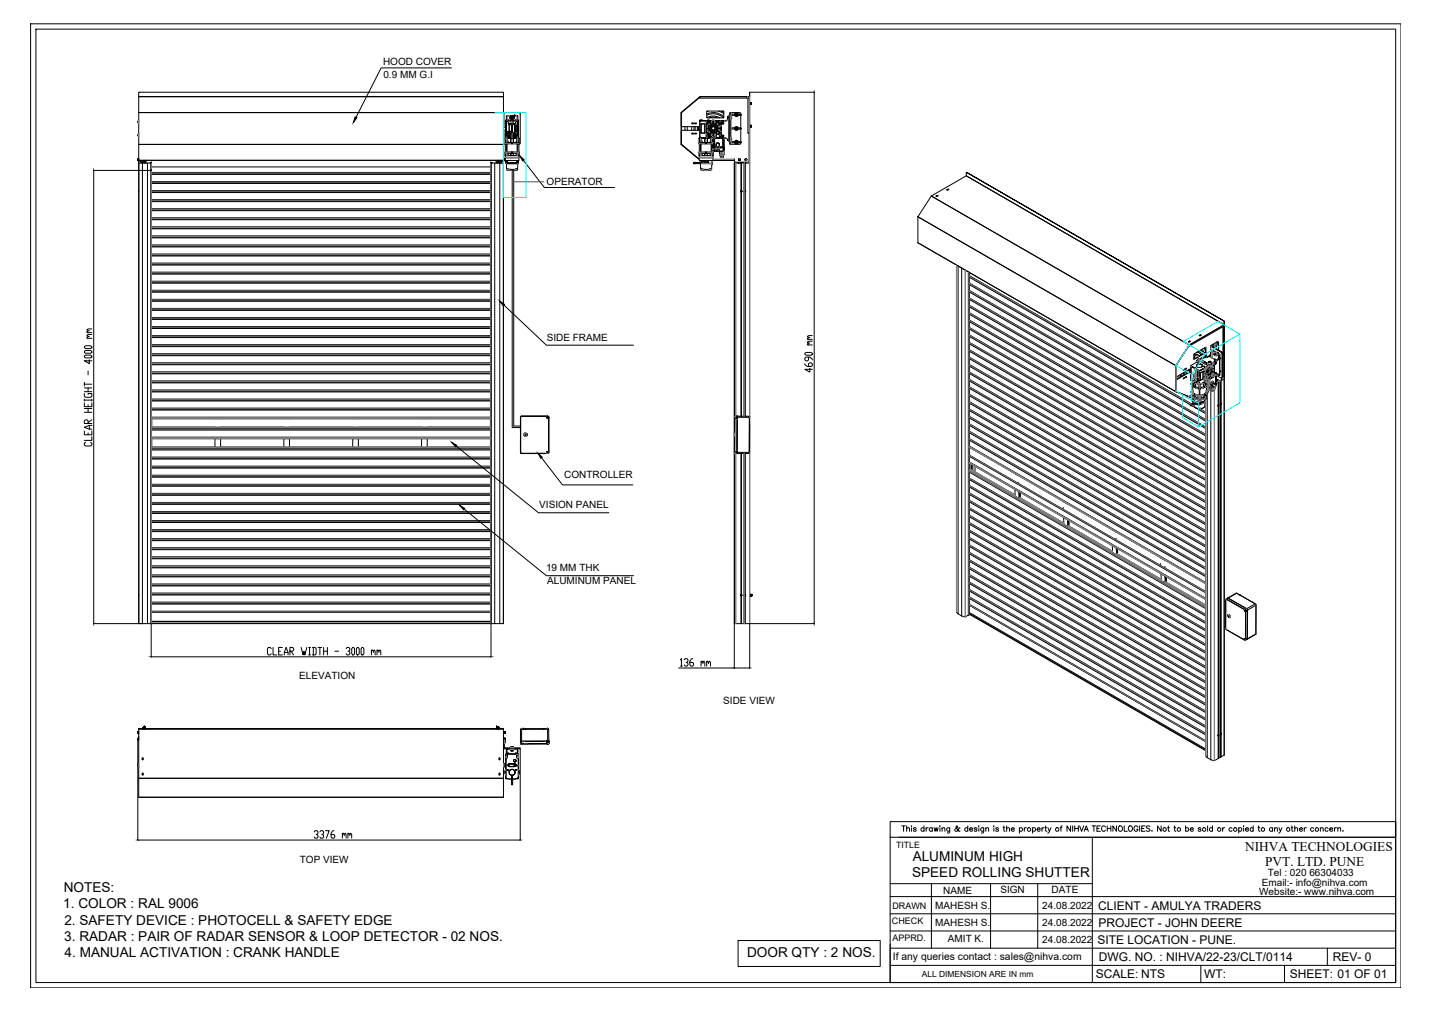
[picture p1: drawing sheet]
<svg xmlns="http://www.w3.org/2000/svg" width="841mm" height="594mm" viewBox="0 0 841 594" stroke-linecap="round" stroke-linejoin="round" font-family="sans-serif">
<defs><g id="words">
<g font-size="8">
<text x="536" y="506">ALUMINUM HIGH</text>
<text x="536" y="516">SPEED ROLLING SHUTTER</text>
<text x="37" y="524">NOTES:</text>
<text x="37" y="534">1. COLOR : RAL 9006</text>
<text x="38" y="543">2. SAFETY DEVICE : PHOTOCELL &amp; SAFETY EDGE</text>
<text x="38" y="553">3. RADAR : PAIR OF RADAR SENSOR &amp; LOOP DETECTOR - 02 NOS.</text>
<text x="38" y="563">4. MANUAL ACTIVATION : CRANK HANDLE</text>
<text x="439" y="563">DOOR QTY : 2 NOS.</text>
</g>
<g font-size="7.8">
<text x="732" y="500">NIHVA TECHNOLOGIES</text>
<text x="744" y="509">PVT. LTD. PUNE</text>
</g>
<g font-size="7.1">
<text x="645" y="534">CLIENT - AMULYA TRADERS</text>
<text x="646" y="544">PROJECT - JOHN DEERE</text>
<text x="645" y="555">SITE LOCATION - PUNE.</text>
<text x="646" y="565">DWG. NO. : NIHVA/22-23/CLT/0114</text>
<text x="783" y="565">REV- 0</text>
<text x="644" y="575">SCALE: NTS</text>
<text x="708" y="575">WT:</text>
<text x="758" y="575">SHEET: 01 OF 01</text>
</g>
<text font-size="6.1" x="525" y="564">If any queries contact : sales@nihva.com</text>
<g font-size="5.9">
<text x="225" y="38">HOOD COVER</text>
<text x="225" y="46">0.9 MM G.I</text>
<text x="321" y="108">OPERATOR</text>
<text x="321" y="200">SIDE FRAME</text>
<text x="332" y="281">CONTROLLER</text>
<text x="317" y="299">VISION PANEL</text>
<text x="321" y="336">19 MM THK</text>
<text x="322" y="343">ALUMINUM PANEL</text>
<text x="176" y="399">ELEVATION</text>
<text x="425" y="414">SIDE VIEW</text>
<text x="176" y="507">TOP VIEW</text>
<text x="745" y="515">Tel : 020 66304033</text>
<text x="742" y="521">Email:- info@nihva.com</text>
<text x="554" y="525">NAME</text>
<text x="588" y="525">SIGN</text>
<text x="618" y="525">DATE</text>
<text x="740" y="526">Website:- www.nihva.com</text>
<text x="550" y="534">MAHESH S.</text>
<text x="613" y="534">24.08.2022</text>
<text x="550" y="544">MAHESH S.</text>
<text x="613" y="544">24.08.2022</text>
<text x="557" y="553">AMIT K.</text>
<text x="613" y="554">24.08.2022</text>
</g>
<g font-size="5.3">
<text x="524" y="534">DRAWN</text>
<text x="524" y="543">CHECK</text>
<text x="524" y="553">APPRD.</text>
</g>
<text font-size="5.1" x="527" y="498">TITLE</text>
<text font-size="4.9" x="542" y="574">ALL DIMENSION ARE IN mm</text>
</g></defs>
<!-- layer: 0 -->
<g fill="none" stroke="#000" stroke-width=".59">
<path d="M18 14h805v566h-805zM21 17h799v560h-799zM265 40h-41l-15 29M82 54h214v3h-214zM412 57l-12 9M412 57h29M412 57l-1 1M412 57h.1M439 57v1h1M439 57v1M440 58v20v17h-8v-2l-1 1M440 58h-29l-11 9"/>
<path d="M440 58h.1M441 57l-1 38v1h-2v16M441 55v2zM441 55h.1M441 57v188M441 57h.1M441 54h38M479 54v312M81 79v1M81 80h.1M81 72h.1M81 79h.1"/>
<path d="M81 73h.1M81 71v1M81 71h.1M81 71v2M81 78v2M81 78h.1M82 66h214zM296 73h.1M296 66v-9h-214v28M296 66l10 1v17l-1 1M296 74h1M296 76h1"/>
<path d="M296 66v19M296 78h.1M296 71h.1M296 79v1M296 71v1M296 79h.1M296 72h.1M296 78v2M296 71v2M296 80h.1M297 75h.1M297 73v5"/>
<path d="M297 76h.1M297 79h.1M297 72h.1M297 78h.1M297 73h.1M297 71h.1M297 71v10M297 71h8M297 71h8v10h-8zM297 72l1 8M298 72v8M298 68v3"/>
<path d="M298 80h.1M298 71h.1M298 68h.1M298 71v1M298 71l-1 1M298 72h.1M298 72h-1M298 80h1M298 71h3M298 71h1M298 78h.1M298 78l1 1"/>
<path d="M298 78v1h1M298 78l1 1h1M299 80h-1M299 71h.1M299 79h.1M299 79v2M299 80h.1M299 80l-1 1M299 80v1M299 77l-1 1M299 77h.1M299 73h.1"/>
<path d="M299 71v2M299 71h1v1M299 73h2zM299 73h2M299 77l-1 1v2M299 73v4M299 79h1M300 79v2M300 79h.1M300 69v1M300 79h1zM300 68h-2"/>
<path d="M300 69l1-1 1 1-1 1zM301 71h.1M300 79h1M300 80v1M300 80l1 1M301 71h-1M301 69h.1M301 71v1M301 72h.1M301 80h.1M301 80h-1M301 77h-2"/>
<path d="M301 73h.1M301 79h.1M301 79h-1M301 77h.1M301 72v1M301 73v6M301 79v1M301 72v8M301 73v5M301 78v1M301 79h1h-1M301 73h2h-2"/>
<path d="M301 78h2v1h-1M301 71h1M301 80v1M301 71h2M302 68h2M302 79h.1M302 79v2M302 69v1M302 68v-1l1 1M302 79h1M303 73v5M303 73h-2"/>
<path d="M303 73h.1M303 78h.1M303 71h.1M303 78h-2M303 78v1M303 73h1M303 78h1M303 79v2M303 71v2M303 71l1 1M303 80h.1M303 80h1"/>
<path d="M303 80l1 1M303 80v1M303 79h.1M303 79v1M304 71h.1M304 78h.1M304 73h.1M304 73h-1M304 80h.1M304 71h-3M304 73v5M304 71v1"/>
<path d="M304 80h-1M304 68v3M304 68h.1M304 72h.1M304 72v8M304 70l1 1M305 71h.1M305 74v3M305 80h.1M305 78h.1M305 79h.1M305 72h.1"/>
<path d="M305 73h.1M305 74h.1M305 77h.1M305 71v10M400 66v19M400 66h.1M400 74h1h10M403 74v3M404 74v3M407 74v3M407 78v1M407 72v1"/>
<path d="M408 74v3M409 74v3M409 78v1M409 72v1M410 74v3M411 74v3M411 71h.1M411 77h-10h-1M411 71v10M411 71h8l-4 1v9h4h-8zM411 71h8M412 71h.1"/>
<path d="M412 73h2v5h-2zM413 71h.1M415 72h.1M415 74h.1M415 80h.1M415 77h.1M415 76v5M415 75v1M415 72v3M415 79h.1M415 76h.1M415 78h1"/>
<path d="M415 75h.1M415 71v1M415 74h1M415 74v1M415 76v1M415 79v2M415 72h1M415 74l1 1M415 71h.1M415 75h1M415 71l1 1M415 67l3-1h3l4 2"/>
<path d="M415 68a9 9 0 0 1 10 1M415 71h3M415 65h10v4h-9zM415 79v1M415 69a7 7 0 0 1 8 0M416 72h.1M416 71v1M416 79h-1M416 79h.1M416 79l-1 1M416 72v1M416 73h-1h1"/>
<path d="M416 76h.1M416 75h.1M416 76h-1M416 78v1M416 78h.1M416 76l-1 1M416 75v1M416 76v1M416 74h.1M416 74v1M416 77l1 1M416 71h.1"/>
<path d="M416 65l-1 1M416 73h.1M416 73h1M416 78h1M416 79v2M417 73h-1M417 73h.1M417 78l1 1M417 78h.1M417 71h.1M417 78h-1M417 73l-1 1"/>
<path d="M417 69h3h2M417 78v3v-2M417 71v2M417 73l1-1-1 1M417 78v3M417 72v-1v2M417 72h1zM417 79h1M417 79v2M417 79l1 1M418 71h.1M418 71v1"/>
<path d="M418 79v1M418 80v1M418 75a1.2 1.2 0 0 1 2-1 1.2 1.2 0 0 1 0 2 1.2 1.2 0 0 1-2 0M418 75v1M418 79h.1M418 72h-1M418 79l-1-1 1 1M418 76h.1M418 75h.1M418 72h.1M418 79v2M418 72l-1 1"/>
<path d="M418 75a1 1 0 0 1 2 0 1 1 0 0 1 0 1 1 1 0 0 1-2 0M418 75l1 1M418 80h.1M418 71h2M418 80h2M418 71h1h1M418 72h2M418 79h2M418 72v-1v1M419 71h.1M419 71h5v10h-5h4v-10zM419 71h5"/>
<path d="M420 79h.1M420 72h.1M420 79v1M420 71v1M420 79v2M420 79l1 2M420 80h.1M420 71h3M420 71h.1M420 72l1 1M420 72l2 1M420 72h1"/>
<path d="M420 72h1v-1v1M420 80l1 1M421 71h-1M421 79v2M421 79h-1M421 79h.1M421 72l1 1M421 78l-1 1M421 73h1M421 78h1M422 78l-2 1M422 73h.1"/>
<path d="M422 78h-1M422 78h.1M422 78l-1 1M422 73v1M422 73l1 1M422 78v1h1M422 78h1v1M422 65l3 2M422 74h.1M422 77v1M422 74v1M422 76v1"/>
<path d="M422 75h.1M423 79h.1M423 72h.1M422 76h.1M422 77h.1M422 74l1 1M422 76h1M422 76l1 1M423 74h.1M422 75v1M423 76h-1M423 75h-1"/>
<path d="M423 76v1M423 75h.1M423 76h.1M423 79v1M423 72h-1v1M423 77l-1 1M423 75v1M423 77h.1M423 72l-1 1M423 77v2M423 71v1M423 72v2"/>
<path d="M423 79v2M423 74v1M423 74l-1 1M423 71h.1M423 80h.1M423 72v4M423 76v4M423 80v1M423 71h1M424 71h.1M424 71h-5M424 71h2"/>
<path d="M424 74h.1M424 77h.1M424 71v3M424 71v10M424 65l1 1M424 72l3-1 1-3v15l-1-2-3-1zM424 71h2h-2M425 80h.1M425 73h.1M425 80h-1h1M426 71h.1M428 70h.1"/>
<path d="M428 69h.1M428 68v1M428 68h.1M428 68v2M428 68h1M429 67v-1v1M429 70h.1M429 66l6 1v17v1h-6M429 68h.1M429 70h1M429 68h1M430 68h.1"/>
<path d="M430 68v1v1M430 70h.1M430 68v2M430 75v1h2M430 75h2M432 67h-2l2 1M433 75v1zM433 67v1zM434 67h1l-1 1M434 75h1M435 75v1h-1M435 67v1"/>
<path d="M435 75v1M435 68h.1M435 76h.1M440 78h.1M441 75h.1M441 74v1M441 61h.1M441 74h.1M81 93v1v-1h1l-1 1M81 94h.1M81 94h1M81 93h.1"/>
<path d="M81 93h1M82 93v1M82 85h214M82 85v9h214v-9M82 94h214M82 95v271M82 94v1v-1M82 95h.1M82 94h-1M82 96h2v270h-2zM82 95v1M83 95v1"/>
<path d="M84 96h3M85 94v1h-3M85 95h-2h2v1M85 95h.1M85 94v2M86 94v2M87 96h2v270h-2zM88 96h1M88 96h.1M89 96h.1M89 96v270M89 99v267"/>
<path d="M89 98h199M288 99v267M288 96h.1M288 96v270M288 96l1 290M288 96h1M289 96h.1M289 96h-1M289 96l-1 270M291 96h-2v270h2M292 94v2M293 94v1h3"/>
<path d="M293 96v-1h2v1M293 95h2M293 95h.1M294 96h2v270h-2zM294 96h-3v270h3M295 95h.1M295 95l1 1M296 95h.1M296 94v1M296 95v271M296 94h.1M296 93v1"/>
<path d="M296 93h.1M297 94h.1M297 93h.1M297 93v1M297 84h.1M297 90v1M297 91h.1M297 84h1M297 89v1M297 91h1M297 89h.1M297 84v6"/>
<path d="M297 81v3M297 81h.1M297 81h8M297 91v2M297 93h8M297 85h-215M297 95h.1M297 90h.1M298 84h.1M297 90h1M297 90l1 1v-1M297 94v1"/>
<path d="M297 96h.1M297 96h1M298 90h.1M298 80v1M298 96v4M298 81h.1M298 96h3M298 89h-1M298 84v-1v1M298 84v5M298 89l-1 1M298 84h1"/>
<path d="M298 89l-1 1 1-1h1l-1 1M298 83h.1M298 83l-1 1M298 83v1M298 91h.1M298 81h-1v3M298 100h2M298 100h1M298 81h3M298 95h.1M298 95h1M298 95h-1l1 1"/>
<path d="M298 93h.1M298 90v1M298 91h2M298 100h6M298 100h.1M298 99h1M298 99h.1M298 99v1M299 81h.1M299 100h.1M299 99v1M299 90h-1h1"/>
<path d="M299 99h.1M299 100h4M300 81h-1M300 81h2M300 81h.1M300 90v1zM300 84h.1M300 84h-1l-1-1 1 1h-1M300 91h.1M300 84h-2v5h2M300 81h-2v3v-3M300 84h2"/>
<path d="M300 89h2v1h-2zM300 89v1h-1l-1 1v-1M300 81v3M300 89h2M300 89h.1M300 91h2M301 81h.1M301 96h.1M301 93h.1M301 95h-3a1.4 1.4 0 0 0 1 1 1.4 1.4 0 0 0 1 0h1M301 96h3M301 95h3a1.4 1.4 0 0 1-1 1 1.4 1.4 0 0 1-1 0h-1"/>
<path d="M301 81h3M301 81h1M302 81h-2v3h2v-3M302 89h.1M302 84h2v5h-2M302 91h.1M302 81h.1M302 81v3h2M302 81h2M302 89v2h-2M302 81h1M303 100h.1"/>
<path d="M303 100h1M303 81h.1M303 99v1M303 99h.1M303 90h2M303 90h1M304 99h.1M303 99h1M304 99h-1M304 84h-1M304 83v1h-1zM304 90v1l-1-1h1"/>
<path d="M304 81v3zM304 81h1M304 91h-2M304 90v1h-2M304 91h1M304 91h.1M304 90v1M304 95h.1M304 95h-1M304 90h.1M304 81h.1M304 81h-3"/>
<path d="M304 84h.1M304 100h-2M304 83v1M304 96h.1M304 90h-2v1M304 89v1M304 100h.1M304 84h1M304 89l1 1M304 80v1M304 89h1M304 84v5"/>
<path d="M304 90h1M304 96v4M304 95v1M304 94v1M304 90v1v-1M305 90h.1M305 84h-1M305 89v1M305 90h-1M305 81h.1M305 95h.1M305 93v1h-8"/>
<path d="M305 93h.1M305 85h.1M305 91v2M305 89h.1M305 81v3M305 91h.1M305 89v1h-1M305 84h.1M305 90v1h-1M305 90v1M305 84v5M308 94l12 16h41"/>
<path d="M400 85h.1M400 85l11 9M400 84l1 1M408 96h1zM408 96h1M409 96h-1M409 95h2M409 96h2M409 96h.1M411 96h.1M411 95v1M411 93v1"/>
<path d="M411 84h.1M411 89v1M411 90v1M411 91h.1M411 90v3M411 84h1M411 91h1M411 89h.1M411 81v3M411 81h.1M411 81h7M411 93h.1"/>
<path d="M411 93h8M411 93v1h8v-1M411 84v6M411 81h8M411 90h.1M411 90h1v-1h1l-1 1M411 84h2M411 90h1M411 90l1 1v-1M411 94v1M412 96h.1M412 90h.1"/>
<path d="M412 96v4h2M412 84h.1M412 84h-1M412 84v5h-1M412 84v-1v1M412 83h.1M412 83l-1 1M412 83v1M412 81h.1M412 91h.1M412 81h-1v3M412 96h1"/>
<path d="M412 90v1M412 91h2M412 99h.1M412 100h.1M412 95h-1M412 96h-1M412 96h2M412 84v-1l1 1h-1h1M412 99h1M412 99v1M412 100h1M413 100h.1"/>
<path d="M413 99v1M413 96h3M413 96h.1M413 90h-1h1M413 99h.1M413 100h4M414 84h-2v5h2M414 84h.1M414 91h.1M414 81h-2v3v-3M414 95h2v1h-2zM414 95h-1"/>
<path d="M414 95h-2v1M414 81h.1M414 84h2h-2zM414 90h2v1h-2zM414 90v1M414 90v-1h2v2M414 89v1h-1l-1 1v-1M414 81v3h-2M414 89h2M414 84h2M415 100h.1M415 81h.1"/>
<path d="M415 81h3M416 84h2v5h-2M416 81h-2v3M416 89v1h1l1 1v-1M416 91h-2M416 91h.1M416 81h.1M416 81h2M416 91h2M416 95v1h2M416 95v1M417 100h.1"/>
<path d="M417 99v1M417 99h.1M417 90h1M418 99h.1M418 99v1M418 100h-1M418 81h.1M418 99h-1M418 84h-1M418 83v1h-1zM418 99l-6 1M418 91h1"/>
<path d="M418 81v3zM418 91h.1M418 90v1h-2M418 90v1M418 90h.1M418 84h.1M418 83v1M418 83h.1M418 83l1 1M418 84h-2v-3v3M418 90h-1h1h-1M418 89v1"/>
<path d="M418 84h1M418 89l1 1M418 97h.1M418 89h1M418 84v5M418 90h1M418 96h-6M418 96h.1M418 96v4h-2M418 94v2M419 89v1M419 89h.1"/>
<path d="M419 81h.1M419 84h.1M419 90l-1 1v-1M419 90h.1M419 81h-1M419 81h-8M419 88h.1M419 87v-6l1 6h5l1-6-1 7 1-1M419 87h.1M419 87v1M419 88v1M419 81v6"/>
<path d="M419 94h12zM419 93h.1M419 91v2M419 91h.1M419 90v1h-1M419 85h.1M419 83h.1M419 82h.1M419 86h.1M419 90v1M419 81h5M419 81h6"/>
<path d="M419 87l1 1zM419 81v3M419 88h1M419 88l1 1M419 81v1M420 81h-1v6M420 81h.1M420 88h3v1h2v-1M420 88v1h3v2M420 81v6l5-1v-5M420 81v5M420 86v1"/>
<path d="M420 86h5M420 80v1M420 89h5M420 81h1M421 81h.1M421 86h.1M421 85a1 1 0 0 1 1-1 1 1 0 0 1 1 1M421 86v-1a.9 .9 0 0 1 1-1 .9 .9 0 0 1 1 1v1M421 85a.9 .9 0 0 1 1-1 .9 .9 0 0 1 1 1M421 85v1M421 89h.1M423 85v1"/>
<path d="M423 86h.1M423 91h.1M423 81h.1M423 81h-3M423 89v2h1v-2M423 92h1h1h-2l1 1h1v-1M423 92h.1M423 91h2M423 92h2M424 81h.1M424 81h1M424 81h-1"/>
<path d="M424 91h.1M424 92h.1M424 91v1M424 81h2h-2M424 91h-1M424 91h1M425 86h-2M425 92h.1M425 91h.1M425 86h.1M425 92h-1M425 91h-1"/>
<path d="M425 91v1M425 81h.1M425 86v1M425 81v5M425 89h.1M425 88v1M425 88h.1M425 81h1M425 88v1l1-1M426 91h-2M426 91h-1M426 81h.1"/>
<path d="M426 88l-1 1M426 88v3M428 82h.1M428 83h.1M428 83h1M429 84v1v-1M429 84v-17v17M429 84h.1M429 83h.1M429 81h.1M429 81h1M429 83h1"/>
<path d="M430 81h.1M430 81v2M430 83h.1M431 94h.1M432 83l-2 1h2M433 84h.1M433 83v1zM434 83l1 1h-1M434 96h.1M434 94h.1M434 93v1M434 93h1"/>
<path d="M434 95v1M434 93l1 1h-1M434 93l1 1M435 94h-1M435 94h.1M435 96h.1M435 93v1M435 95v1M435 83v1M435 84h.1M436 96h.1M436 96v16"/>
<path d="M436 95v1M437 95v1M437 96h-1v16M437 96h.1M437 96l1 16M437 95v150v-149M438 96v16M438 96h.1M438 94h.1M438 95v1M438 94h1M438 94h1z"/>
<path d="M439 93v1M439 93l-1 1M439 94h.1M439 94h-1M439 95v1M55 100h34M55 100v266M82 113h.1M82 112v1M82 112h.1M89 100h.1M89 118h199"/>
<path d="M89 112h199M89 107h199M89 102h199M89 117h199M89 113h199M89 108h199M89 101h199M296 112v1M300 100h.1M300 100h2M301 100v151h5M302 100h.1"/>
<path d="M302 100v150h4M414 100h.1M414 100h2M416 100h.1M436 112v1M436 113h.1M436 112h.1M436 112v-16h-4v159M436 113v132M438 112v1M438 112h.1M438 113h.1"/>
<path d="M438 113v132M547 115h.1M547 115l21-12 151 88M547 115l152 88M550 115h1zM550 115h.1M551 115h-1M551 115h.1M557 112l1-1zM557 112h.1M557 111v1M558 111l-1 1"/>
<path d="M568 103h.1M568 101h.1M568 101v2l151 88M568 101l151 88zM89 139h199M89 134h199M89 128h199M89 123h199M89 140h199M89 133h199M89 129h199M89 124h199"/>
<path d="M539 127v16l152 87M539 127l152 88M539 127h.1M89 155h199M89 150h199M89 144h199M89 160h199M89 156h199M89 149h199M89 145h199M539 143h.1M539 143l152 87"/>
<path d="M562 156v204M563 156v205l2 1M565 158v204M569 160v202M569 160v201zM89 176h199M89 171h199M89 166h199M89 177h199M89 172h199M89 165h199M89 161h199"/>
<path d="M296 179l25 24h51M570 160l-1 201M570 162l130 76-130-76M570 167l139 80M570 171l139 80M570 175l139 81M570 180l139 80M570 162l130 75M570 163l130 75M570 166l139 80M570 172l139 80M570 175l139 80"/>
<path d="M570 176l139 80M570 179l139 81M51 199h3M51 195h3M53 198h-2l1 1M53 194l-2 1h1M54 197h-2h-1l1 1M54 193h-2l-1 1h1M89 198h199M89 192h199M89 187h199M89 182h199"/>
<path d="M89 197h199M89 193h199M89 188h199M89 181h199M474 199h3M476 198l-2 1h1M477 197h-2l-1 1h1M570 184l139 80M570 188l139 81M570 193l139 80M570 197l139 80M570 185l139 80"/>
<path d="M570 188l139 80M570 189l139 80M570 192l139 81M570 193l139 81M570 198l139 80M705 197h1zM705 197h.1M706 197h-1M718 192h1M719 191l-1 1M719 192v30M719 192l-21 12"/>
<path d="M719 191v1M719 192h.1M719 192v17M719 189h.1M719 189h1M719 191l-20 12M719 191h.1M719 191v253l-1 1v-13M719 189v2zM719 191v253M50 209h3l1 1h-1h-3zM50 206h3l1 1-1 1h-3z"/>
<path d="M50 204v-1h3l1 1-1 1h-3zM52 218v2M53 211v3l-3-2h4M89 219h199M89 214h199M89 208h199M89 203h199M89 220h199M89 213h199M89 209h199M89 204h199M473 214l1 1h3v-1v-1l-2 1v1"/>
<path d="M473 208l1-1h3v1v1h-3zM474 203h3M475 210v2h-1h-1v-2h1h2l1 2M476 216v3l-3-2h4M476 202h-2l1 1M477 201h-2h-1l1 1M570 201l139 81M570 206l139 80M570 210l139 81M570 215l139 80-139-80M570 219l139 80M570 201l139 80"/>
<path d="M570 202l139 80M570 205l139 81M570 206l139 81M570 210l139 80M570 211l139 80M570 214l139 80M570 215l139 80M570 219l139 81M691 215v15M691 215h.1M691 215v6l9-4M694 220l1 1"/>
<path d="M695 219l1 1M695 220h1M695 217h.1M696 219v1M696 217h.1M697 218l1 1M697 216v1M698 204l-7 11M699 201h1zM699 201h-1M699 217v1M699 217l1 1-2-1"/>
<path d="M699 203l-152-88-8 12 152 88M699 203l-8 12M699 217l1 1M699 203h.1M699 200v1M699 201h1M700 215v8M700 218l-8 5M700 218l-9 5M700 215h.1M700 215l5 3M700 215v8l5 3"/>
<path d="M700 215l8-5h1l2-1 4 3-2 1h1l-4 2-5 3zM700 216h.1M700 216l5 2v8l-5-3zM700 216v7M700 215l3 2M700 215v1M702 210h.1M702 209a2.2 2.2 0 0 1 3 0M702 210v1M702 217h.1M702 216v1M702 217h1"/>
<path d="M703 217h.1M703 217l2 1M703 216h.1M703 219l-1 1M703 217v6M703 208l1 1M703 212h.1M704 214a1.4 1.4 0 0 1 2 0 1.4 1.4 0 0 1 1 1l-1 1a1.4 1.4 0 0 1-2 0 1.4 1.4 0 0 1-1-2zM704 207h1l1 2M704 215h-1a1.6 1.6 0 0 1 2-1 1.6 1.6 0 0 1 1 1v1M704 217v4l-1 1M704 212h-1h1"/>
<path d="M704 216h.1M704 214l-1 1M704 214h.1M704 207h1M704 218h.1M704 218v3M704 213h.1M704 212h.1M704 211l-1 1M704 206l2 2M704 209h-1l-1 1M705 212h.1"/>
<path d="M705 209h-2h-1M705 218h.1M705 211l-1 1M705 218v8M705 211h.1M705 211h-1v2M705 218v8zM705 218l5-3zM706 219l1-1v5l-1 1zM706 219h.1M706 206l1 2M706 213h.1"/>
<path d="M706 210v1M706 212h1l3 1a.7 .7 0 0 1-1 1 .7 .7 0 0 1-1 0zM706 214h.1M706 214h-1a1 1 0 0 0-1 0 1 1 0 0 0 0 2M706 214l1 1h-1M706 214l1 1M706 205l2 2M707 210h.1M707 218v5h-1M707 218l-1 1v4M707 218h.1M707 215h.1"/>
<path d="M707 213l3 1M707 213h.1M707 212l3 2M707 212h.1M708 205v1M708 215h.1M708 217h.1M708 209v1M708 219h.1M708 216l1 1M708 219v1M708 204v1"/>
<path d="M708 216v1M708 218v1M708 210h.1M708 207h.1M708 204l1 3M709 207l-7 4M709 217l-1 1v-1M709 217h.1M709 219v2M709 207h.1M709 207v-3l-7 4v3M709 214h1"/>
<path d="M709 214h.1M709 209h.1M709 210h.1M709 209l-4 3v-1M709 209l-4 2M709 216h1M709 220h1M709 216h.1M710 216h.1M710 220h.1M710 214h.1M710 213v1"/>
<path d="M710 215v1M710 219h.1M710 217a1.6 1.6 0 0 1 2-1 1.6 1.6 0 0 1 0 3 1.8 1.8 0 0 1-3 2 1.7 1.7 0 0 1 0-3zM710 216a1.9 1.9 0 0 1 3 0 1.9 1.9 0 0 1 0 3 2.4 2.4 0 0 1-2 2 2.4 2.4 0 0 1-3-1l1-2zM710 215h1M710 215h.1M710 217h1a1.7 1.7 0 0 1 0 2 1.7 1.7 0 0 1-1 1zM710 215l-2 2v7l2-1-5 3M710 217a1.2 1.2 0 0 1 2 0 1.2 1.2 0 0 1-1 2v1a1 1 0 0 1-2 0 1 1 0 0 1 0-2zM710 218a1 1 0 0 1 2 0 .8 .8 0 0 1-1 1 .8 .8 0 0 1-1 0 .8 .8 0 0 1 0-1zM710 213l1-1 1 1h-1M710 213h.1"/>
<path d="M711 215h.1M711 215l3-2-3 2M711 215h-1M711 209l-1 1M711 209h.1M711 217v2h-1M711 217l-1 2M711 217h.1M711 208h.1M711 210h.1M711 217h1M711 217l1 2-1 1h-1"/>
<path d="M711 216l-2 2v2M711 213h.1M711 215h1M711 203v4M711 213h-1M712 215h-1M712 214l-1 1M712 215h.1M712 206l-1 2-1 2M712 206h.1M712 215a4 4 0 0 1-2 6h-2M712 220l-1 1"/>
<path d="M712 216h-1M712 206l-1 3M712 219h.1M712 219h1M713 214v1zM713 216h.1M713 214v1M713 219v1M713 214h.1M713 218h.1M713 219l-1 1M713 214l-1 1"/>
<path d="M713 219h.1M713 217h.1M713 217v1M713 213h.1M713 220h.1M713 213v1M713 213l-2 2M714 208v1zM714 208v1M714 213h.1M714 208h.1M714 212h1l-2 1"/>
<path d="M714 213v8l-3 2 2-2v-8M714 213v8M714 203l-1 1M714 203v1zM714 204h-1M714 203h.1M714 207h1v1M714 208h1h-1M714 211h.1M714 207l1 2M714 207l-2-1h1l4 3M714 214h.1"/>
<path d="M714 220h.1M714 203v1M714 209h.1M714 207v1M714 202v1M714 202h.1M715 214h-1M715 220h-1M715 213l-1 1M715 219l-1 1M715 213h.1M715 219h.1"/>
<path d="M715 203h.1M715 212h.1M715 213v1M715 219v1M715 208l-1 1M715 202v1h-1M715 202l-1 1M715 202h.1M715 207l2 1-1 3-2 2M715 202h-1M715 203v1M715 208v1h-1"/>
<path d="M715 208v1M715 201h1M715 202h1l-1 1M715 202h1M715 208l1 1M715 208h.1M716 202h-1M716 207v1zM716 220h.1M716 201v5M716 211h.1M716 209h.1"/>
<path d="M716 209h1M717 209v12l-1-1h-2v-6l2-3zM717 208v13M718 207v1M718 207l1 1M718 207l-6-4 4-2h-1l-3 2 6 4M718 207h.1M718 208v14l-3-1M719 208l-1 14M719 208h-1M719 208h.1M50 237v2h4v-2"/>
<path d="M50 231v2h3h1v-2h-2v1M50 235h4M50 225v2M50 235v1M50 230h4M50 228h4M50 226h4M52 228v2M52 238v1M54 235v1M89 235h199M89 230h199"/>
<path d="M89 224h199M89 240h199M89 236h199M89 234h199M89 229h199M89 225h199M570 223l139 80M570 228l139 80M570 232l139 80M570 236l139 81M570 223l139 81M570 224l139 80"/>
<path d="M570 227l139 80M570 233l139 80M570 236l139 80M570 237l139 80M691 230h.1M691 230l8 3M691 222h1M691 221h.1M691 223h.1M691 223h1M692 223l-1 1M693 221v1"/>
<path d="M694 220v1M695 222h.1M696 222v1zM696 222h.1M697 221h.1M699 233h.1M699 233l2 1M700 233l1 1M700 238h.1M700 223h.1M700 223l5 3M700 223l1 1"/>
<path d="M700 233h1M700 226h.1M700 225v1M700 230v1M700 231h.1M700 230h.1M700 226h1M700 230l1 1M700 225h.1M700 231h1M700 223l2 1M700 238l9 5"/>
<path d="M700 226v4l1-4M701 226h.1M701 226h-1h1M701 231v1M701 235v2M701 234v1M701 235h.1M701 238l1 1M701 234a3 3 0 0 0 5 3M701 225h-1M701 225h.1M701 237l-1 1"/>
<path d="M701 232l1 1M701 232l-3 1M701 224v1M701 232h.1M701 225l1 2M701 225v1M701 234a3 3 0 0 0 4 3l2-1-1 1M701 232l-2 1M701 232v2M701 233h.1M701 238h-1M701 238h.1"/>
<path d="M701 226l2 2M701 226v4l1 2M701 229v2l2 1M701 229v2M701 229v1M701 226l1 1M701 234h.1M701 230l1 2M701 233v1a6 6 0 0 0 7 0M701 238h1M701 233l1 1M701 224l2 1"/>
<path d="M701 224l4 2M701 235l1 2M702 231v2l1 1M702 232v1M702 225v2l1 1M702 231h.1M702 220h.1M702 225h1M702 225h.1M702 220v2M702 233h.1M702 231l1 1v2"/>
<path d="M702 227h.1M702 233l1 1M702 236h.1M702 237v1M702 238l1 2h2M702 238v1M702 239h.1M702 239l1 1h1M702 220v1v1M702 221h.1M702 237h-1M702 237l-1 1"/>
<path d="M702 222h.1M702 224h.1M702 232h3h-2M702 222h1M702 234h.1M702 234a6 6 0 0 0 6 0M702 237h1M702 237h.1M702 224v1M703 224h.1M703 224h-1M703 223h.1"/>
<path d="M703 228h.1M703 234h.1M703 225l2 1M703 225v3M703 232h.1M703 232l-1-1 1 2M703 222v1M703 225h.1M703 223v1M703 222h.1M703 233v1M703 234h2"/>
<path d="M703 232v1M703 225v2a1 1 0 0 0 1 1 1 1 0 0 0 1-1v1M703 222l1 1M704 223h-1M704 223l-1 1M704 224h.1M704 223h.1M704 228l1 1M704 233h1M704 232l1 1M704 222h.1M704 221h.1"/>
<path d="M704 222h-1l2 1M704 221v1M704 223v1v-1M704 223v1M704 223h1M704 237h1M704 223v1l1-1M704 224h1M704 228h-1M704 228h1M705 240h.1M705 226h-1"/>
<path d="M705 223v1M705 227l-1 1zM705 226h.1M705 223h.1M705 228h-1M705 224h.1M705 233h.1M705 228h.1M705 229h.1M705 224h-2M705 234h.1M705 228v1"/>
<path d="M705 232h-1l1 2v-1M705 224v1M705 225v1M705 237h.1M705 232h1v1M705 228v5v-4M705 233l1-1zM705 228h1M705 240h1M705 227l1 1zM706 223v1M706 236v1"/>
<path d="M706 237a2.2 2.2 0 0 1-4 0M706 228h.1M706 228h-1M706 233l-1 1v-1M706 228l-1 1M706 233h-1M706 236h.1M707 225l-2 1M707 236l-1 2M707 223h.1M707 236v1h-1M707 225v2a1 1 0 0 1-1 1 1 1 0 0 1-1-1v1"/>
<path d="M707 234h-2M707 232h.1M707 228h-1M707 234h.1M707 232v1M707 233v1h-2M707 225h.1M707 225v3M707 228h.1M708 236h-1M708 236h.1M708 237h-1"/>
<path d="M708 234h.1M708 220h.1M708 222h.1M708 222v1M708 220l1 1M708 236l-2 1M708 223h.1M708 220v1M708 235h.1M708 239l-1 1h-2M708 221v1M708 235l-1 1"/>
<path d="M708 239h.1M708 239h1M708 238h.1M708 238v1M708 238a2.5 2.5 0 0 1-2 2M708 238h1M708 235v1l-1 1M708 236v2M708 225h-1M708 231l-1 2M708 222v1zM708 233l-1 1"/>
<path d="M708 231l-1 1M708 231l-1 3M708 227h.1M708 225h.1M708 231h.1M708 225v2l-1 1M708 231v2l-1 1M708 221h1M708 222h1M708 235v1M709 222h.1M709 235v209"/>
<path d="M709 224l-2 1M709 221h.1M709 222h-1M709 221l-1 1M709 221v1M709 233l-1 1M709 233l-3 2-4-1M709 230l-1 2M709 231l1-1zM709 226l-2 2M709 229l-1 2M709 226v4a3 3 0 0 1-4 2h2"/>
<path d="M709 229v2l-2 1M709 233v1l-1 2h-4a3 3 0 0 1-3-2M709 229l-1 4M709 228h.1M709 229v1M709 227h.1M709 227v1M709 226v1M709 231v1M709 232v1M709 225v1M709 225l-1 2"/>
<path d="M709 232l-1 1M709 224v1M709 226h.1M709 225h1M709 225h.1M709 223h.1M709 226h1h-1M709 222v1M709 223h1M709 222h1M710 231v214l2 1M710 223h-1"/>
<path d="M710 221v1M710 229h.1M710 226l-1 4v-4M710 225h.1M710 223h.1M710 228h.1M710 230h.1M710 227v1M710 222h.1M710 222h-1M710 222l-1 1M710 231h-1"/>
<path d="M710 231h.1M710 225v1M710 226h-1M710 230l-1 1M710 226h.1M710 230v1M710 223h1M710 223v5M710 227h.1M710 221h.1M710 229h1M710 228v1"/>
<path d="M710 223l-3 2M710 223v4M710 222h2M710 223l-5 3M710 228h1M711 223h-1M711 229h-1M711 223h.1M711 229h.1M711 228h-1M711 229h3l-1 1-1-1M711 223v4"/>
<path d="M711 221v1l-1-1M711 227h.1M711 221h.1M711 221v1v-1M711 221v1M711 222h.1M711 222h1M712 225h.1M712 227h-1M712 227h.1M712 229v217M712 225v2"/>
<path d="M712 229h-1h1M712 229h.1M712 220l1 1M712 229v1M712 230h2M712 229h1M712 220h.1M713 224v1M713 224h.1M713 225a.7 .7 0 0 0-1-1 .7 .7 0 0 0 0 1M713 225v1l-1 1v-2M713 225v1"/>
<path d="M713 226h.1M713 228h.1M713 227v1l-2 1v-1M713 229h.1M714 230h.1M714 221h.1M714 221l-4 2M714 229h-1M714 221l-3 2M714 229h.1M714 229l-1 1h-1v-1v1M714 227v2h-1h-1"/>
<path d="M714 220v1M714 225l-1 1M714 225h.1M714 225l-2 2M714 221v4l-1 1v-2a.8 .8 0 0 0-1 0 .8 .8 0 0 0 0 1l-1 2M714 221v4M714 221h1M715 227l-4 2M715 221h.1M715 227h.1M715 220h.1M715 220l-1 1"/>
<path d="M715 226v1M715 226h.1M715 221l-1 4-3 2M715 221v4l-4 3M715 221v4M715 220v5M715 225l-1 2-3 1M715 225v1M715 223v1M715 224h.1M715 225h.1M715 224h1"/>
<path d="M715 223h.1M715 223h1M716 223l-1 1M716 223v1zM716 223h.1M716 224h.1M716 224l-1 1 1-1M716 223v1M716 224l-1 1M716 238v1zM716 238h.1M716 225v13"/>
<path d="M716 239v193M716 224h1M717 224h.1M717 224l-2 1M717 224v221l-1 1v-14M717 224v221M717 224l1 13M717 237v1zM717 237h.1M717 237l1 1M718 237v1M718 238h.1"/>
<path d="M718 237h-1M718 223h.1M718 237h.1M718 223v1M718 238v193M718 224h-1M718 222h.1M718 222v1M718 223h1M719 222h-1M719 222h.1M719 222l-1 1"/>
<path d="M719 223l-3 1M719 223h.1M719 223h-1M719 222v1M719 223l-1 1v13M50 253v2h4v-2M50 240h4M50 242h4M50 260v2h3h1v-2h-1M52 249v-2h-1h-1v2h4M52 240v2M52 254v1"/>
<path d="M53 250v2M54 257v2h-4M54 250l-4 1 4 1M54 247l-2 1M89 246h199M89 257h199M89 252h199M89 251h199M89 245h199M89 241h199M89 253h199M89 251v-5h199v5"/>
<path d="M126 258h-37v5M126 258h4M126 258v5h4v-5M126 251h4M130 258h37M167 258h3M167 258v5h3v-5M167 251h3M170 258h37M207 258h4M207 258v5h4v-5M207 251h4"/>
<path d="M211 258h37M248 258h3M248 258v5h3v-5M248 251h3M251 258h37v5M306 245v21M307 245h14M307 245h-1v21v-21M307 245h-1M308 255l1 1M308 255v1M308 255h.1"/>
<path d="M308 256h.1M308 255v1h1M309 255v1M309 256h.1M309 255h-1M309 255h.1M310 255h.1M310 256h-1M310 256h.1M321 245h.1M321 245h1M321 246h2"/>
<path d="M321 246h.1M321 245v1M322 245l1 1M322 245l-1 1M322 245h.1M322 245h1v21M322 246h.1M323 246h-2M432 256h.1M432 255v1zM432 256v137h-33M432 255h.1"/>
<path d="M432 255v1M432 245v21M432 245v1h1M432 245h.1M432 246v19M432 245v1M433 246h.1M433 245h-1M433 246v19M433 245h.1M433 245h7l-8 1M433 246v20h-1"/>
<path d="M440 245h.1M440 245v21M440 245h1M440 249v13M440 248h.1M441 245h.1M441 245v3M441 245l-1 21M441 248h.1M441 249v144M441 248v1M570 241l139 80"/>
<path d="M570 245l139 80M570 249l139 81M570 258l139 80M570 240l139 80M570 246l139 80M570 249l139 80M570 250l139 80M570 253l139 81M570 254l139 80M570 259l139 80M704 240l5 3M705 240h-1"/>
<path d="M705 240l4 2M89 264h199M89 263h199M89 280h199M89 274h199M89 269h199M89 279h199M89 275h199M89 270h199M126 263h.1M130 263h.1M167 263h.1"/>
<path d="M170 263h.1M207 263h.1M211 263h.1M248 263h.1M251 263h.1M268 262l48 39h42M306 266h1zM306 266h1M307 266h.1M307 266h14M318 269l13 16h41M321 266h-14"/>
<path d="M321 266h.1M321 265h.1M321 265v1h1M321 265v1M322 265h-1M322 265v1M322 266h.1M322 265h.1M322 265h1M322 265v-19h-1v-1h-14h-1v21M322 265h-1v1h-14M323 265h-2"/>
<path d="M323 266h-1M323 265v1M432 266h.1M432 265h1M432 265v1M432 266h1M432 266h1h-1zM433 266h.1M433 265v1M433 265h.1M433 266h7h-7M436 266v83"/>
<path d="M437 266v100M438 266v83M440 266h.1M440 263h.1M441 266h-1M441 263l-1 3M570 262l139 81M570 272l139 80M570 263l139 80M570 268l139 80M570 277l139 80M570 276h.1"/>
<path d="M570 262l139 80M570 271l139 81M570 267l139 81M570 277l139 81M570 263h.1M570 272v4M570 272h.1M570 276l112 65M570 276h1M571 276h-1M571 276h.1M571 276l26 15"/>
<path d="M571 273v1M571 274h.1M571 274v2M571 276v-3v3M571 273v3M573 274v3M596 278h.1M596 278l3 1M599 279h.1M599 280h.1M89 296h199M89 290h199"/>
<path d="M89 285h199M89 295h199M89 291h199M89 286h199M273 299l48 39h51M570 281l139 80M570 286l139 80M570 290l139 80M570 299l139 80M570 281l139 81M570 282l139 80M570 285l139 80"/>
<path d="M570 291l139 80M570 294l139 80M570 295l139 80M570 298l139 81M596 288v4M596 288h.1M597 292h.1M597 292l2 1M599 284h.1M599 289v4M599 289h.1M599 293h.1"/>
<path d="M599 290h.1M599 292l26 15M599 292v1M599 291h.1M599 293l26 15M599 289v1M599 290v1M599 291v2M600 293h.1M600 289v4M625 295l2 1M625 295h.1"/>
<path d="M625 299h.1M627 296h.1M89 317h199M89 312h199M89 306h199M89 301h199M89 318h199M89 311h199M89 307h199M89 302h199M570 303l139 80M570 307l139 81"/>
<path d="M570 312l139 80M570 316l139 80-139-80M570 304l139 80M570 307l139 80M570 308l139 80M570 311l139 81M570 312l139 81M570 316l139 80M570 317l139 80M625 304v4M625 304h.1M625 304l2 1"/>
<path d="M625 308h.1M627 305l1 4M627 305h.1M628 305v4M628 305h.1M628 309v1M628 309h.1M628 306v1M628 307v1M628 309l26 15M628 310h.1M628 308v1"/>
<path d="M628 306v3M653 311h.1M653 311l3 2M656 313h.1M656 316h.1M656 317h.1M89 338h199M89 333h199M89 328h199M89 322h199M89 339h199M89 334h199"/>
<path d="M89 327h199M89 323h199M570 325l139 80M570 329l139 80M570 334l139 80M570 338l139 80M570 320l139 80M570 321l139 80M570 325l139 81M570 329l139 81M570 330l139 80M570 333l139 80"/>
<path d="M570 339l139 80M654 321v4M654 321h.1M654 325l2 1M654 325h.1M656 322v4M656 322h.1M656 326h.1M656 323h1M656 325l26 15M656 325l1 1M656 324h1"/>
<path d="M656 326h1M656 326l26 15M657 326l25 15M657 326h-1M657 322v1M657 326h.1M657 323v1M657 324v2M657 322v4M682 328l2 1M682 328h.1M682 332h.1"/>
<path d="M682 337v4M682 337h.1M684 329h.1M684 333h.1M685 329h.1M685 338v5M685 338h.1M685 333h.1M685 339v3M685 339h.1M685 339v1M685 340v1"/>
<path d="M709 334l-139-80 139 80M82 350h.1M82 349v1M82 349h.1M89 360h199M89 354h199M89 349h199M89 344h199M89 359h199M89 355h199M89 350h199M89 348h199"/>
<path d="M89 343h199M296 349v1M436 350h.1M436 350v16M436 350v16h1M438 350h.1M438 350l-1 16M438 350v16M438 350v16h41M441 349v1M441 350h.1M441 350h1"/>
<path d="M441 349h1M441 349h.1M441 349l1 1M442 349h.1M442 349l-1 1M442 350h.1M442 349v1M562 360l1 1M562 360h.1M570 342l139 81M570 347l139 80M570 351l139 80"/>
<path d="M570 355l139 81M570 342l139 80M570 343l139 80M570 346l139 81M570 352l139 80M570 355l139 80M570 356l139 80M570 360l139 80M682 341l3 2M682 341h.1M685 343h.1M685 342v1"/>
<path d="M685 343l24 13M685 342h.1M685 342l24 14M685 341v1M720 352l11 6 1 1v17l-1-1v1l-11-6zM721 352l10 6M721 352h1l10 6h-1M721 351l11 6M722 352h-2v18l11 6M722 351l5-2 11 6M727 349l9 5M727 349h.1"/>
<path d="M727 349l-5 2M729 350h.1M729 349v1M731 359h.1M731 358l7-3v1l-6 3M731 358v1M732 358l-1 1h1M732 358h.1M732 358v1v-1M732 358h1l-1 1M732 358h-1M732 359h.1"/>
<path d="M732 359h1v16l-1 1zM733 359v16M736 354l2 2v17M736 354h.1M738 356v16l-5 3M55 366h32M89 366h.1M89 366v20M89 365h199M89 366h199M288 366h.1M432 366h4"/>
<path d="M438 366h.1M569 362h-2h-2M569 361v1M569 361h.1M570 361l139 80M709 374l-139-80 139 81M722 361l1 1a.7 .7 0 0 1 0 1 .7 .7 0 0 1-1 0 .7 .7 0 0 1 0-1zM722 361l1 1v1l-1-1zM722 361v1l1 1M722 361h.1M722 361l1 1v1M722 362h.1"/>
<path d="M723 362h.1M723 363h.1M731 376h1M731 376h.1M731 375v1M731 375v1h1M731 375l1 1M732 376h.1M733 376h-1M733 375v1M733 375l-1 1M738 373l-5 3"/>
<path d="M738 372v1M89 386h199M159 381v-1h-1l-1 1v3l1 1h1v-1M160 380v5h3M164 383h1M166 380h-2v5h2M167 385l1-5 1 5M167 383h2M170 383h2l1-1-1-2h-2v5M171 383l2 2M177 380l1 5 1-2v2l1-5M181 385h1"/>
<path d="M181 380h1M182 380v5M184 380h1l1 1v3l-1 1h-1M184 380v5M187 380h2M188 380v5M190 383h2M190 380v5M192 380v5M197 383h2M203 381l1-1h1l1 1v1l-1 1M205 383h1l-1 2h-1l-1-1"/>
<path d="M207 380l1 1v3v1l-1-1v-3zM210 380l1 1v3v1l-2-1v-3zM213 380l1 1v3l-1 1-1-1v-3zM218 383l1-1v1M218 382v3M219 383l1-1v1v2M222 383v-1l1 1M222 382v3M223 383v-1l1 1v2M400 388v-1v4M400 391h1M402 388l1-1h1v1l-1 1"/>
<path d="M404 389v1v1h-1h-1M407 387l-2 1v3h1h1h1l-1-2h-2M412 389l1-1v2M412 388v3M413 389l1-1v1v2M415 389l1-1v2M415 388v3M416 389l1-1 1 1v2M432 393h8M709 401l-139-80 139 80M81 434v1zM81 430h.1"/>
<path d="M81 434h1h-1M82 430h.1M81 434v1v59M81 435h1M81 434h1M81 430v1M82 431h.1M82 434h.1M82 433v1M82 433h.1M82 428h.1M82 428h214"/>
<path d="M82 431h-1M82 428v29M82 428h7M82 428h214zM84 428h.1M84 427v1M84 427h.1M84 427h1M85 427h-1M85 428h-1M85 428h.1M85 427v1"/>
<path d="M85 427h.1M85 427l-1 1M85 427h1M85 428h1M86 428h-1M86 427h-1M86 427h.1M86 427l-1 1M86 427v1M89 428h.1M289 428h.1M289 428h7"/>
<path d="M292 428h.1M292 427h.1M292 427v1M292 427h1M293 427h-1M293 427l-1 1M293 428h-1M293 427h.1M293 427v1M293 428h.1M296 428h.1M296 433h.1"/>
<path d="M296 431h.1M296 434l1 5h8v1h-8l-1-1M296 433v1M296 428v29M296 430v1M296 430h.1M296 437h.1M296 435h.1M296 437h1M296 435h1M297 435h.1M297 437h.1"/>
<path d="M297 435v2M297 434v1zM297 434h.1M297 430h.1M297 431h.1M297 434v1v-1M297 430v1zM298 440v1v-1h6v1v-1M300 439h.1M300 439h2M300 439h1h1M302 439h.1"/>
<path d="M305 439h1v1h-1M306 440v54M306 436h1v1h-1zM306 436h.1M306 436v1zM306 436h1M306 436v1M306 428v1M306 437h1M306 437h2M307 436h14v1h-14M307 429h-1v7h1"/>
<path d="M307 436h.1M307 428h.1M308 437h.1M308 437h2zM309 428h-3M309 428h-2M309 428h13M310 437h.1M310 437h-2M319 428h-10M320 428h1M321 436h.1"/>
<path d="M321 436h-14v-7l15-1v7h-1v2l1-2h1v2M321 436h-14M321 437h.1M321 437h-14M321 436v1M321 437h1M322 437h.1M322 428h.1M322 428l1 7M322 437h-12M323 437h-1M323 437h.1"/>
<path d="M323 436h.1M323 436v1M323 435v2M716 432h.1M716 432v14l-2 1-2-1M717 431h.1M717 431h1M718 432l-1 13M718 431h.1M718 431h-1M81 449v1M81 449h.1"/>
<path d="M81 451h.1M81 450h.1M81 449v2M81 451h1M82 457h214M82 457v11h214v-11M82 451h-1M84 445v1zM84 454v1zM293 445h1v1zM293 454h1v1zM296 451h.1"/>
<path d="M296 449h.1M296 449h1M296 449v1M296 450h.1M296 449v2M296 451h1M297 450h.1M297 455h.1M297 453h.1M297 455v1zM297 453v2M297 447v5"/>
<path d="M297 449h.1M297 446h.1M297 447h.1M297 452h.1M297 445h.1M297 454h.1M297 457h.1M297 452v1M297 445v12M297 445v13l8-1v-7h-1h1v-5M297 445h1M297 458h8"/>
<path d="M297 444h.1M297 444h1M297 458h.1M297 444v1M298 444h.1M298 443l-1 1M298 441h.1M298 443h.1M298 442h.1M298 442v3M298 441v1M298 441v4v-2"/>
<path d="M298 445h.1M298 443v2zM298 445v-2v2M298 443v2M298 443h1M299 449h4a.8 .8 0 0 1 0 1h-4zM299 458h2h2M299 443h.1M299 443h4M299 458h1zM299 449a.8 .8 0 0 0 0 1M299 450h4"/>
<path d="M299 449h4M299 450h.1M300 440h.1M300 458h2M300 440h2M300 458h.1M300 441h1h-1zM300 441h.1M300 441h2M301 441h.1M301 440h.1M301 460v-2v2"/>
<path d="M301 458h.1M301 441h1h-1M301 460v1zM301 460v1M302 441h.1M302 458h.1M302 440h.1M302 450h1zM303 449a.8 .8 0 0 1 0 1M303 449h.1M303 458h-1M303 443h.1"/>
<path d="M303 443h1M304 443h.1M304 443v2M304 445v-2v2M304 445h.1M304 445h1M304 443v2zM304 441v4M304 442h.1M304 444h.1M304 458h.1M304 441h.1"/>
<path d="M304 441v4v-2M304 443l1 1M304 444h1M304 443v1M305 444h.1M305 443v1M305 444v6M305 444h-1M305 445h.1M305 458h.1M305 445h-1M305 450h.1"/>
<path d="M305 445v5M305 450v7zM305 448v3M305 446h.1M305 447h.1M305 452h.1M305 453h.1M305 448h.1M305 453v2M305 452v1M305 455h.1M305 455v1z"/>
<path d="M709 444h.1M709 444l1 1M716 446h.1M717 445h.1M718 445h.1M719 444h.1M82 468h214M81 494h225M185 489v-1h1l1 1v1h-1M186 490l1 1-1 2h-1v-1M188 489l1-1h1v1v1h-1M190 490v1v2h-1l-1-1"/>
<path d="M191 488h2l-1 5M196 488l-1 2v2v1h1l1-2-1-1h-1M201 490h1v1M201 490v3M202 490h1v3M204 490h1l1 1M204 490v3M206 490h1v3M523 483h297v9h-297zM528 492h292M530 485h2M531 485v3"/>
<path d="M533 487h1l1 1M533 485v3M536 485h.1M536 487v1M538 487h-1l1 1h-1M543 487a1 1 0 0 0-1 0 1 1 0 0 0 0 1 1 1 0 0 0 1 0M543 485v3M544 486v2M545 486l-1 1M548 487a1 1 0 0 0-2 0 1 1 0 0 0 0 1 1 1 0 0 0 2 0M548 486v2M549 486l1 2v-2l1 2v-2"/>
<path d="M552 485h.1M552 487v1M554 487h1v1M554 486v2M558 486v3h-1M558 487a1 1 0 0 0-1 0 1 1 0 0 0 0 1 1 1 0 0 0 1 0M564 487v-1a1.9 1.9 0 0 1-3 2v-1l2-1-1-1v2l1 1h1M569 487a1 1 0 0 0-2 0 1 1 0 0 0 0 1 1 1 0 0 0 2 0M569 485v3M570 487h2a1 1 0 0 0-1-1 1 1 0 0 0-1 1 1 1 0 0 0 1 1h1M574 487h-1l1 1h-1M575 485h.1"/>
<path d="M575 487v1M578 486v3h-1M578 487a1 1 0 0 0-1 0 1 1 0 0 0 0 1 1 1 0 0 0 1 0M579 487h2v1M579 486v2M584 485h.1M584 487v1M587 487l-1-1-1 1 2 1h-2M590 486h1M590 485v3h1M592 487h1v1M592 485v3"/>
<path d="M594 487h2a1 1 0 0 0-1-1 1 1 0 0 0-1 1 1 1 0 0 0 1 1h1M599 487a1 1 0 0 1 2 0 1 1 0 0 1 0 1 1 1 0 0 1-2 0M599 486v4M602 486v2M603 486l-1 1M607 487a1 1 0 0 1 1 0 1 1 0 0 1 0 1 1 1 0 0 1-1 0M607 486v4M610 487h1a1 1 0 0 0-1-1 1 1 0 0 0-1 1 1 1 0 0 0 1 1h1M612 486v2M614 486l-2 1M614 486h1M615 485v3"/>
<path d="M616 486l1 2 1-2M617 488l-1 2M623 486h1M624 485v1v2M629 485v3l-2-3v3M630 485v3M632 485v3M632 487h2M634 485v3M634 485l2 3 1-3M637 488l1-3 2 3M638 487h1"/>
<path d="M642 485h2M642 492v85M643 485v3M645 487h1M647 485h-2v3h2M650 486a1.2 1.2 0 0 0-2-1 1.2 1.2 0 0 0-1 2 1.2 1.2 0 0 0 1 1 1.2 1.2 0 0 0 2 0M651 487h2M651 485v3M653 485v3M656 485v3l-2-3v3M661 485v3h2M669 486a1.2 1.2 0 0 0-2-1 1.2 1.2 0 0 0-1 2 1.1 1.1 0 0 0 2 1 1.1 1.1 0 0 0 1-1h-1"/>
<path d="M670 485v3M671 487h1M673 485h-2v3h2M676 486l-1-1-1 1 2 2h-1h-1M677 488h.1M682 485v3l-2-3v3M686 486h1M687 485v3M690 486h1M690 485v3h1M697 487a1 1 0 0 1 1 0 1 1 0 0 1 0 1 1 1 0 0 1-1 0M697 485v3"/>
<path d="M700 487h1a1 1 0 0 0-1-1 1 1 0 0 0-1 1 1 1 0 0 0 1 1h1M706 487h-2l2 1h-1h-1M710 485v3M713 487a1 1 0 0 0-2 0 1 1 0 0 0 0 1 1 1 0 0 0 2 0M713 485v3M719 486v2M720 486l-1 1M724 487a1 1 0 0 0-1 0 1 1 0 0 0 0 1 1 1 0 0 0 1 0M728 487a1 1 0 0 1 2 0 1 1 0 0 1 0 1 1 1 0 0 1-2 0M728 486v4M731 485h.1M731 487v1"/>
<path d="M732 487h2a1 1 0 0 0-1-1 1 1 0 0 0-1 1 1 1 0 0 0 1 1h1M736 487a1 1 0 0 0-1 0 1 1 0 0 0 0 1 1 1 0 0 0 1 0M736 485v3M739 486h1M740 485v3h1M748 487a1 1 0 0 0-2 0 1 1 0 0 0 0 1 1 1 0 0 0 2 0M748 486v2M749 487h2v1M749 486v2M752 486l1 2v-2M753 488l-2 2M759 486h1"/>
<path d="M759 485v3h1M761 487h1l1 1M761 485v3M764 487h1a1 1 0 0 0-1-1 1 1 0 0 0-1 1 1 1 0 0 0 1 1h1M767 486v2M768 486l-1 1M772 487a1 1 0 0 0-1 0 1 1 0 0 0 0 1 1 1 0 0 0 1 0M776 487h1l1 1M776 486v2M781 487a1 1 0 0 0-2 0 1 1 0 0 0 0 1 1 1 0 0 0 2 0M781 487h2a1 1 0 0 0-1-1 1 1 0 0 0-1 1 1 1 0 0 0 1 1h1M784 486v2"/>
<path d="M786 486l-2 1M786 487h2v1M786 486v2M789 488h.1M820 483v94h-297v-85M523 519h119M547 519v38M582 519v38M610 519v38M523 537h297M523 527h297M434 553h83v15h-83z"/>
<path d="M523 557h297M523 547h297M780 557v10M523 567h297M706 567v10M755 567v10"/>
<circle cx="298" cy="71" r=".2"/>
<circle cx="299" cy="78" r=".1"/>
<circle cx="299" cy="78" r=".2"/>
<circle cx="299" cy="78" r=".5"/>
<circle cx="299" cy="78" r=".6"/>
<circle cx="299" cy="78" r=".3"/>
<circle cx="300" cy="79" r=".1"/>
<circle cx="300" cy="79" r=".2"/>
<circle cx="301" cy="71" r=".2"/>
<circle cx="301" cy="69" r="1.2"/>
<circle cx="301" cy="69" r=".6"/>
<circle cx="301" cy="69" r=".4"/>
<circle cx="304" cy="71" r=".2"/>
<circle cx="407" cy="78" r=".3"/>
<circle cx="407" cy="73" r=".3"/>
<circle cx="408" cy="78" r=".3"/>
<circle cx="408" cy="73" r=".3"/>
<circle cx="409" cy="78" r=".3"/>
<circle cx="409" cy="73" r=".3"/>
<circle cx="416" cy="72" r=".4"/>
<circle cx="416" cy="72" r=".5"/>
<circle cx="416" cy="79" r=".5"/>
<circle cx="416" cy="72" r=".2"/>
<circle cx="416" cy="79" r=".2"/>
<circle cx="416" cy="79" r=".3"/>
<circle cx="416" cy="72" r=".3"/>
<circle cx="416" cy="79" r=".4"/>
<circle cx="419" cy="75" r="3"/>
<circle cx="419" cy="75" r="2.7"/>
<circle cx="419" cy="75" r="1.8"/>
<circle cx="419" cy="75" r="1.7"/>
<circle cx="419" cy="75" r="1.9"/>
<circle cx="422" cy="79" r=".5"/>
<circle cx="422" cy="72" r=".5"/>
<circle cx="422" cy="72" r=".2"/>
<circle cx="422" cy="79" r=".2"/>
<circle cx="422" cy="79" r=".3"/>
<circle cx="422" cy="72" r=".3"/>
<circle cx="422" cy="72" r=".4"/>
<circle cx="422" cy="79" r=".4"/>
<circle cx="425" cy="72" r=".4"/>
<circle cx="425" cy="80" r=".3"/>
<circle cx="425" cy="72" r=".3"/>
<circle cx="425" cy="72" r="0"/>
<circle cx="425" cy="80" r="0"/>
<circle cx="433" cy="75" r="1"/>
<circle cx="433" cy="67" r="1"/>
<circle cx="433" cy="75" r=".7"/>
<circle cx="433" cy="67" r=".7"/>
<circle cx="433" cy="67" r=".2"/>
<circle cx="433" cy="75" r=".2"/>
<circle cx="433" cy="67" r=".3"/>
<circle cx="433" cy="75" r=".3"/>
<circle cx="298" cy="81" r=".2"/>
<circle cx="301" cy="81" r=".2"/>
<circle cx="304" cy="81" r=".2"/>
<circle cx="415" cy="95" r=".2"/>
<circle cx="433" cy="84" r="1"/>
<circle cx="433" cy="84" r=".7"/>
<circle cx="433" cy="84" r=".3"/>
<circle cx="435" cy="94" r=".4"/>
<circle cx="438" cy="94" r=".4"/>
<circle cx="438" cy="94" r=".3"/>
<circle cx="436" cy="112" r=".4"/>
<circle cx="438" cy="112" r=".4"/>
<circle cx="696" cy="217" r=".2"/>
<circle cx="697" cy="217" r=".2"/>
<circle cx="700" cy="215" r=".1"/>
<circle cx="703" cy="216" r=".1"/>
<circle cx="704" cy="214" r=".1"/>
<circle cx="705" cy="218" r=".1"/>
<circle cx="708" cy="217" r=".2"/>
<circle cx="708" cy="217" r=".3"/>
<circle cx="711" cy="213" r=".6"/>
<circle cx="713" cy="215" r=".2"/>
<circle cx="713" cy="220" r=".2"/>
<circle cx="713" cy="220" r=".3"/>
<circle cx="714" cy="208" r=".5"/>
<circle cx="714" cy="208" r=".3"/>
<circle cx="714" cy="220" r=".3"/>
<circle cx="715" cy="214" r=".3"/>
<circle cx="715" cy="203" r=".3"/>
<circle cx="717" cy="210" r=".3"/>
<circle cx="717" cy="218" r=".3"/>
<circle cx="696" cy="222" r=".2"/>
<circle cx="697" cy="221" r=".2"/>
<circle cx="701" cy="225" r=".1"/>
<circle cx="702" cy="220" r=".1"/>
<circle cx="702" cy="223" r=".2"/>
<circle cx="702" cy="221" r=".5"/>
<circle cx="705" cy="226" r=".1"/>
<circle cx="705" cy="228" r=".1"/>
<circle cx="708" cy="222" r=".2"/>
<circle cx="709" cy="225" r=".1"/>
<circle cx="716" cy="224" r=".3"/>
<circle cx="719" cy="222" r=".3"/>
<circle cx="309" cy="255" r=".8"/>
<circle cx="309" cy="255" r=".5"/>
<circle cx="309" cy="256" r=".5"/>
<circle cx="309" cy="255" r="1"/>
<circle cx="436" cy="350" r=".4"/>
<circle cx="438" cy="350" r=".4"/>
<circle cx="722" cy="362" r=".5"/>
<circle cx="716" cy="432" r=".3"/>
<circle cx="718" cy="431" r=".3"/>
<circle cx="298" cy="452" r=".1"/>
<circle cx="298" cy="452" r=".2"/>
<circle cx="299" cy="453" r=".1"/>
<circle cx="299" cy="453" r=".2"/>
<circle cx="301" cy="454" r="1.7"/>
<circle cx="301" cy="456" r=".1"/>
<circle cx="301" cy="457" r=".1"/>
<circle cx="301" cy="456" r=".2"/>
<circle cx="301" cy="454" r="1.8"/>
<circle cx="301" cy="457" r=".2"/>
<circle cx="303" cy="447" r=".7"/>
<circle cx="303" cy="450" r=".4"/>
<circle cx="303" cy="447" r=".8"/>
<circle cx="303" cy="450" r=".3"/>
<circle cx="303" cy="453" r=".1"/>
<circle cx="303" cy="453" r=".2"/>
<circle cx="304" cy="452" r=".1"/>
<circle cx="304" cy="452" r=".2"/>
<circle cx="605" cy="487" r="1"/>
<circle cx="621" cy="487" r="1"/>
<circle cx="658" cy="487" r="1.5"/>
<circle cx="664" cy="487" r="1.5"/>
<circle cx="684" cy="487" r="1"/>
<circle cx="693" cy="487" r="1"/>
<circle cx="708" cy="487" r="1"/>
<circle cx="717" cy="487" r="1"/>
<circle cx="726" cy="487" r="1"/>
<circle cx="742" cy="487" r="1"/>
<circle cx="757" cy="487" r="1"/>
<circle cx="774" cy="487" r="1"/>
</g>
<g fill="none" stroke="#808080" stroke-width=".59">
<path d="M439 57v1M440 57v1M441 57v188M81 71v1M81 79v1M81 71v2M81 78v2M82 71v2M82 78v2M296 78v2M296 71v2M296 71v1"/>
<path d="M296 79v1M297 66v8M297 76v9M298 68v3M299 79h.1M300 71h-1M300 71h1M301 71h.1M301 72h.1M301 80h.1M301 73h.1M301 79h.1"/>
<path d="M301 78v1M302 71h1M303 78h.1M303 73h.1M304 78h.1M304 73h.1M304 68v3M415 79h.1M415 72h.1M415 75h.1M415 76h.1M415 71h.1"/>
<path d="M416 75h.1M416 76h.1M416 74v1M416 77h.1M416 74h.1M417 73h.1M417 78h.1M418 79v1M418 79h.1M418 72h.1M418 71h.1M418 80h.1"/>
<path d="M418 71h2M420 72h.1M420 79h.1M420 80h.1M420 71h.1M420 79v1M421 73h.1M422 78h.1M422 73h.1M422 74h.1M422 76h.1M423 76h.1"/>
<path d="M423 75h.1M423 74h.1M423 77h.1M423 71h.1M423 79h.1M423 80h.1M423 72h.1M424 71h.1M424 74h.1M424 77h.1M426 71h.1M428 68h.1"/>
<path d="M429 68v2M430 68v2M430 66v2M430 70v11M440 78h.1M82 95v1M89 96v270M288 96v270M296 95l-1 1M297 89h1M297 84h1M297 81h.1"/>
<path d="M297 93h8zM297 90h.1M297 84h.1M297 96h1M298 90h.1M298 90v1M298 80h.1M298 100h.1M298 81h.1M298 81v2M298 89h2M298 84h2"/>
<path d="M298 99h1M299 99h.1M299 100h.1M301 81h.1M302 89h2zM302 84h2M303 100h.1M303 99h.1M304 81v2M304 81h.1M304 90v1M304 96h.1"/>
<path d="M304 89h1zM304 80h.1M304 90h.1M304 84h1M305 90h-1M305 90h.1M305 81h.1M411 93h.1M411 89h1zM411 84h.1M411 93h8M411 90h.1"/>
<path d="M412 90h.1M412 90v1M412 100h.1M412 81v2M412 89h2zM412 84h2M412 96h6M412 99h1M413 99h.1M413 100h.1M415 81h.1M416 81h-1"/>
<path d="M416 84h2M416 89h2M417 100h.1M417 99h.1M417 99h1M417 100h1M418 100h.1M418 81h.1M418 81h1M418 90v1M418 84h1M418 89h1"/>
<path d="M418 97h.1M418 96h.1M418 90h.1M419 84h.1M419 84h-1M419 88h.1M419 87h.1M419 89h.1M419 81h-1v2M419 93h13M419 82h.1M420 81h.1"/>
<path d="M421 86h.1M423 86h.1M423 91h.1M423 91h2M423 93h2M424 81h.1M424 91h.1M425 91h-1M425 91l-1 1h1M425 81h.1M425 89h.1M425 91h-2"/>
<path d="M426 81h.1M428 83h.1M429 81v2M430 81v2M430 83v2M432 96v149M434 96h.1M435 94h.1M437 96v149M437 95v150M439 94h-1M439 95v1"/>
<path d="M440 95h.1M89 118h199M89 112h199M89 107h199M89 102h199M300 100h2M414 100h2M89 139h199M89 134h199M89 128h199M89 123h199M89 155h199"/>
<path d="M89 150h199M89 144h199M562 156v204M567 159v203M569 160v201M89 176h199M89 171h199M89 166h199M89 160h199M570 162l130 76M570 167l139 80M570 171l139 80"/>
<path d="M570 175l139 81M570 180l139 80M89 198h199M89 192h199M89 187h199M89 182h199M570 184l139 80M570 188l139 81M570 193l139 80M570 197l139 80M719 191v1M89 219h199"/>
<path d="M89 214h199M89 208h199M89 203h199M570 201l139 81M570 206l139 80M570 210l139 80M570 215l139 80M570 219l139 80M691 215h.1M700 215h.1M700 216h.1M700 215v1"/>
<path d="M702 210h.1M702 211h.1M702 216h.1M702 217h.1M702 217v3M703 220v-3v6M703 217h.1M703 220h-1l1 1M703 209l1 1M703 212v1M704 217h.1M704 209h.1"/>
<path d="M704 212v1M704 217v1M704 218h.1M705 212h.1M705 218h.1M705 211h.1M705 211l-1 1M706 213l1-1h-1v1h1h-1M708 217h.1M708 219h.1M708 214h1M709 204h.1"/>
<path d="M709 217h.1M709 216h-1M709 217l-1 1M709 216l-1 1M709 210h.1M709 219l1 1M709 216h1M710 216h.1M710 214h.1M710 215h.1M711 215h.1M711 217v2h-1"/>
<path d="M711 210h.1M711 217h-1M711 216h1M712 204v2M712 215h.1M712 215l-2 1-1 1-1 3 1 1M712 215l1 1M712 203h.1M712 219h.1M712 206v4M713 206v5M713 216h.1"/>
<path d="M713 214h.1M713 220h.1M713 217v1M713 217h.1M713 214l-1 1M713 219l-1 1M713 213v1M713 213h.1M713 218h.1M714 213h.1M714 214h.1M714 220h.1"/>
<path d="M714 203h.1M714 203v1h1M714 207v1M714 207h1M714 202v1M715 202v1M715 212h.1M715 202l-1 1M715 207v1M715 209h-1M715 209h.1M716 220h.1"/>
<path d="M717 208h.1M89 235h199M89 230h199M89 224h199M570 223l139 80M570 228l139 80M570 232l139 80M570 236l139 80M691 230h.1M699 233h.1M700 233l1 1M700 223h.1"/>
<path d="M700 226h.1M700 231h.1M700 225h.1M700 230h.1M700 230h1M701 231v1M701 230l1 1M701 230h.1M701 232l-3 1M701 238l1 1M701 224v1M701 231l1 1"/>
<path d="M701 231h1M701 224l1 1M701 233l2 1 2 1 2-1 2-1M701 235l1 2M702 233h.1M702 220h.1M702 239h.1M702 238h.1M702 222l-2 1M702 220h1h-1M702 221h.1M702 220l1 1"/>
<path d="M702 224h.1M702 224h1M703 223v1M703 224h-1M703 224h.1M703 223h.1M703 222v1M703 222v1zM703 234h.1M703 233h1M703 228h1M703 232h2z"/>
<path d="M703 225l1 1M703 222h.1M703 223v-6v6M703 222h-1l-2 1M704 222h1M704 221l1 1M704 233l1 1-1-1M705 226h.1M705 240h.1M705 223h.1M705 233h.1M705 226v2v-2"/>
<path d="M705 233v1M705 232h.1M705 229h.1M705 224h.1M705 232h2zM705 234h.1M705 240h1M706 233l-1 1 1-1M707 225l-1 1M707 228h-1M707 233h-1M708 222h.1"/>
<path d="M708 224h.1M708 236l-2 1M708 222v1M708 220v1v-1M708 222l1 1M708 220v1M708 220h.1M708 239h.1M708 238h.1M708 238h1M708 223h1M708 233h.1"/>
<path d="M708 235v1M709 222h.1M709 235v209M709 222l-1 1M709 221h.1M709 220l1 1M709 224l-1 1M709 227h-1M709 228h.1M709 226v1M709 224v1M709 226h.1"/>
<path d="M709 230l-1 1M709 230h1M709 230h.1M709 225v-1v1M709 231v1M709 223h.1M710 229h.1M710 230h.1M710 227h.1M710 225h.1M710 228h.1M710 222h.1"/>
<path d="M710 226h.1M710 231h.1M710 223h.1M710 221h.1M710 223v4M710 229v1M710 223v5M710 229h1M711 229l-1 1M711 229h.1M711 223v5M711 228h.1"/>
<path d="M711 229h1M711 221h.1M711 223v4M711 227h.1M711 222h1M711 222h.1M712 229h.1M712 220l1 1M712 230h2M712 229h1M712 228v1M713 224l-1 1"/>
<path d="M713 229h.1M713 228v1M713 225h.1M713 226h.1M714 230v217M714 229h-1M714 229h.1M714 221h.1M714 227v2v-1M714 230h.1M714 229v218M714 220v1"/>
<path d="M714 227h.1M715 220h.1M715 227h.1M715 225h.1M716 225h.1M716 224h.1M717 224h.1M718 223v1M719 222v1zM719 222v1M719 222h.1M89 246h199"/>
<path d="M89 240h199M89 257h199M89 251h199M89 252h199M288 258h-199M288 246h-199M308 255a.8 .8 0 0 1 1 0 .8 .8 0 0 1 1 0 .8 .8 0 0 1-1 1M308 255a1 1 0 0 0 0 1 1 1 0 0 0 2 0M321 245h.1M432 255v1M432 245h.1M432 246h.1"/>
<path d="M433 246h.1M440 245h1M570 241l139 80M570 245l139 80M570 249l139 81M570 254l139 80M570 258l139 80M704 240h.1M705 240l4 2M89 263h199M89 264h199M89 280h199"/>
<path d="M89 274h199M89 269h199M321 266h.1M322 265h.1M322 266h.1M432 266h.1M432 265h.1M432 266v100M433 265h.1M437 266v100M440 266h.1M441 266v100"/>
<path d="M570 262l139 81M570 272l139 80-139-80M570 272l139 80M570 268l139 80M570 277l139 80M570 263l139 80M570 276l139 80M570 276h.1M570 276h1M570 276l27 15M570 273v3M571 276l26 15"/>
<path d="M571 276h.1M572 274v3M573 274v3M89 296h199M89 290h199M89 285h199M570 281l139 80M570 286l139 80M570 290l139 80M570 294l139 80M570 299l139 80M599 293h.1"/>
<path d="M599 293l26 15M599 293v-1l26 15M89 317h199M89 312h199M89 306h199M89 301h199M570 303l139 80M570 307l139 81M570 312l139 80M570 316l139 80M628 309h.1M628 309l26 15"/>
<path d="M628 309l26 16M656 316h.1M89 338h199M89 333h199M89 328h199M89 322h199M570 320l139 81M570 325l139 80M570 329l139 80M570 334l139 80M570 338l139 80M656 326h.1"/>
<path d="M656 326l26 15M657 326h.1M657 326l-1-1 26 16M89 360h199M89 354h199M89 349h199M89 344h199M570 342l139 80M570 347l139 80M570 351l139 80M570 355l139 81M685 342h.1"/>
<path d="M685 342l24 14M720 352h.1M721 352h.1M727 349h.1M731 358h.1M732 357v1M738 355h.1M738 356h.1M720 369h.1M721 370h.1M722 361l1 1v1M722 361h.1"/>
<path d="M722 362h.1M723 362h.1M732 376h.1M738 372h.1M296 435v2M297 435v2M300 439h2M306 437h.1M307 428v1M308 436h.1M310 437h-2M320 436h.1"/>
<path d="M322 428h.1M322 437h1M323 437h-1M81 449v1M81 449v2M82 449v2M296 449v2M296 449v1M297 455h.1M297 452v1M298 444v1M298 443v1"/>
<path d="M298 445h.1M299 443h.1M299 458h1M300 440h2M303 458h-1M303 443h.1M304 443h.1M304 445h.1M304 443v1M304 444v1M305 444h.1M305 444v1"/>
<path d="M305 450h.1M305 452v1M305 455h.1"/>
</g>
<path d="M209 69h1l-2 3zM306 92l2 2-1 1zM294 177l3 2-1 1zM265 260l3 2v1zM316 266l3 3h-1zM270 297l3 2-1 1z" fill="#000" stroke="#000" stroke-width=".59"/>
<path d="M291 66h18v50h-13v-50M729 196l-13-7-21 12 13 7-7 12M729 200v37l-25 14-9-6v-13M729 196l-21 12M729 196v1M729 198v1M691 215v15l10 5v-15M691 215l10 5M699 203l-8 12M701 235l3 2v14" fill="none" stroke="#0ff" stroke-width=".59"/>
<path d="M301 107h19" fill="none" stroke="#00f" stroke-width=".59"/>
<use href="#words"/>
</svg>
